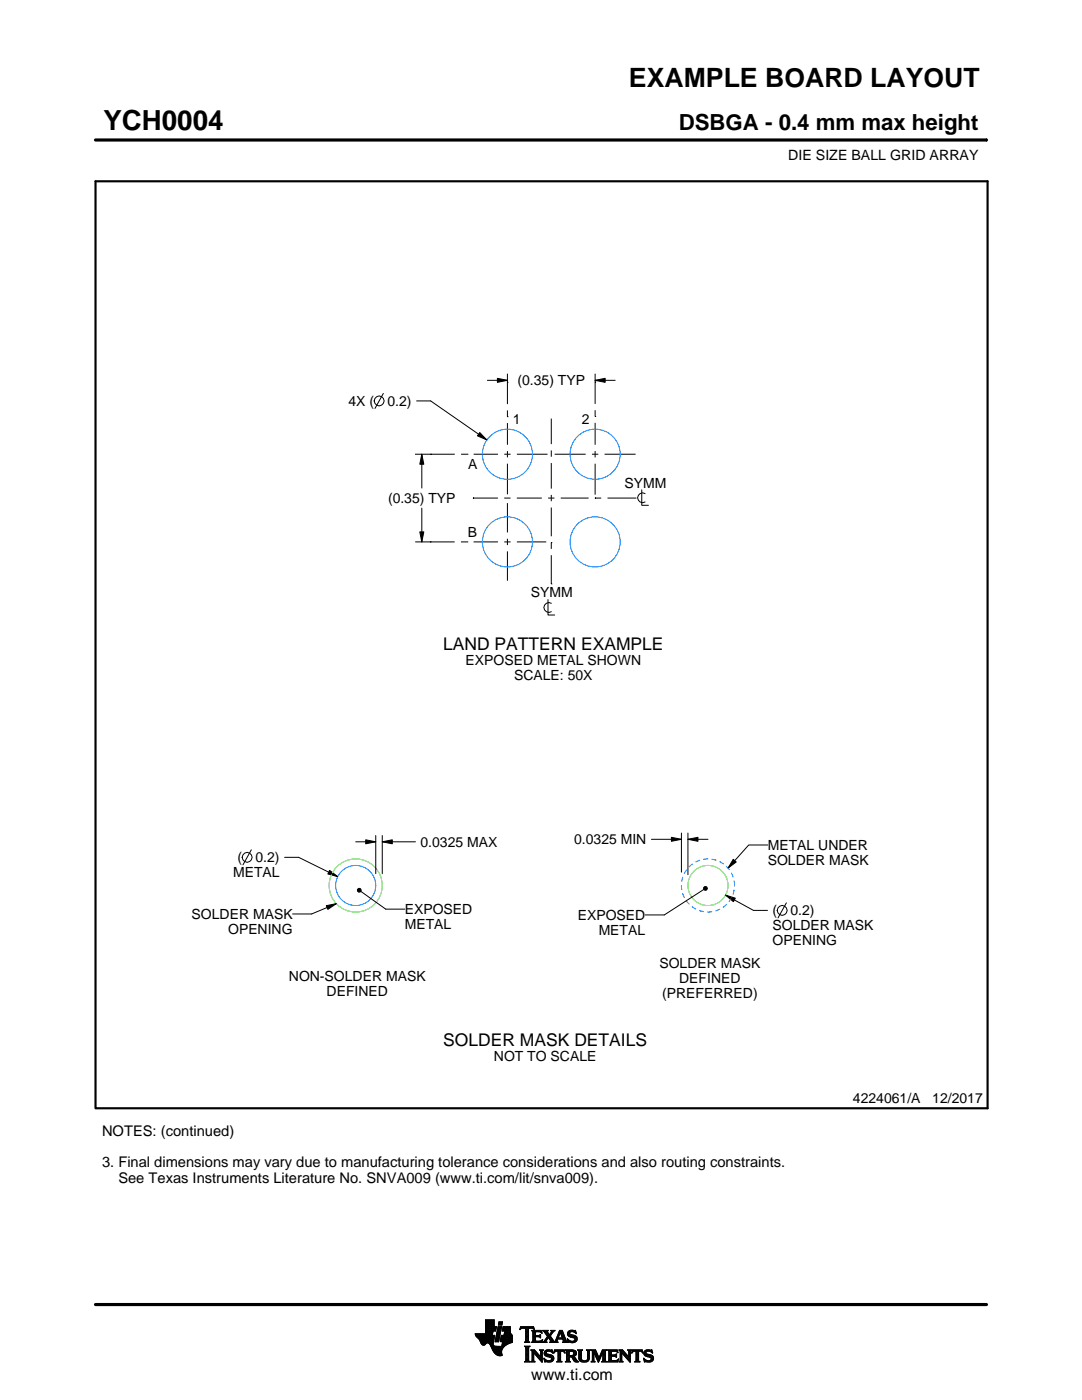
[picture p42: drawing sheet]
<svg xmlns="http://www.w3.org/2000/svg" width="216mm" height="279mm" viewBox="0 0 216 279" stroke-linecap="round" stroke-linejoin="round" font-family="sans-serif">
<defs><g id="words">
<text font-size="5.5" x="20.6" y="26">YCH0004</text>
<text font-size="5.3" x="125.5" y="17.4">EXAMPLE BOARD LAYOUT</text>
<text font-size="4.4" x="135.4" y="26">DSBGA - 0.4 mm max height</text>
<g font-size="3.5">
<text x="88.4" y="129.7">LAND PATTERN EXAMPLE</text>
<text x="88.4" y="208.7">SOLDER MASK DETAILS</text>
</g>
<text font-size="3.2" x="106" y="275.3">www.ti.com</text>
<g font-size="2.9">
<text x="20.4" y="226.7">NOTES: (continued)</text>
<text x="20.4" y="233">3. Final dimensions may vary due to manufacturing tolerance considerations and also routing constraints.</text>
<text x="23.6" y="236.1">See Texas Instruments Literature No. SNVA009 (www.ti.com/lit/snva009).</text>
</g>
<g font-size="2.8">
<text x="157.3" y="32">DIE SIZE BALL GRID ARRAY</text>
<text x="103.3" y="76.9">(0.35) TYP</text>
<text x="69.5" y="81">4X (</text>
<text x="77.3" y="81">0.2)</text>
<text x="102.3" y="84.7">1</text>
<text x="116.1" y="84.6">2</text>
<text x="93.4" y="93.6">A</text>
<text x="77.4" y="100.4">(0.35) TYP</text>
<text x="124.6" y="97.3">SYMM</text>
<text x="93.3" y="107.1">B</text>
<text x="105.9" y="119.2">SYMM</text>
<text x="92.9" y="132.8">EXPOSED METAL SHOWN</text>
<text x="102.6" y="135.8">SCALE: 50X</text>
<text x="47.4" y="172.1">(</text>
<text x="51" y="172.1">0.2)</text>
<text x="83.9" y="169">0.0325 MAX</text>
<text x="114.6" y="168.5">0.0325 MIN</text>
<text x="153.2" y="169.6">METAL UNDER</text>
<text x="153.2" y="172.6">SOLDER MASK</text>
<text x="46.5" y="175.1">METAL</text>
<text x="38.2" y="183.4">SOLDER MASK</text>
<text x="80.8" y="182.4">EXPOSED</text>
<text x="80.8" y="185.4">METAL</text>
<text x="115.3" y="183.6">EXPOSED</text>
<text x="154.1" y="185.7">SOLDER MASK</text>
<text x="154.1" y="182.7">(</text>
<text x="157.7" y="182.7">0.2)</text>
<text x="45.5" y="186.4">OPENING</text>
<text x="119.5" y="186.6">METAL</text>
<text x="154.1" y="188.7">OPENING</text>
<text x="57.6" y="195.8">NON-SOLDER MASK</text>
<text x="131.6" y="193.2">SOLDER MASK</text>
<text x="135.5" y="196.2">DEFINED</text>
<text x="65.2" y="198.8">DEFINED</text>
<text x="132.1" y="199.2">(PREFERRED)</text>
<text x="98.6" y="211.8">NOT TO SCALE</text>
<text x="170.2" y="220.2">4224061/A</text>
<text x="186" y="220.2">12/2017</text>
</g>
</g></defs>
<g fill="none" stroke="#000" stroke-width=".2">
<path d="M19.1 27.9h177.7M196.8 27.7v.5M76.5 78.5l-1.7 3M97.2 75.9h4.1M99.3 75.5l2 .4-2 .4zM101.3 76.3h.1M101.3 74.6v6M118.8 75.9l1.9-.4v.8zM118.8 76.2h.1M118.8 74.6v6M118.8 75.9h4M82.8 90.6h7.9"/>
<path d="M83.1 80h2.8l11.2 7.8M84.2 90.6l.4 2h-.8zM84.2 90.6v6.8M85.9 90.6h.1M92 90.6h1.3M93.3 90.6h.1M94.4 99.4h.1M94.4 99.4h5M94.5 90.6h4.9M95.7 86.3l1.4 1.5-1.8-.8zM100.6 99.4h1.3M100.6 90.6h1.3"/>
<path d="M101.3 83.2h.1M101.3 81.9v1.3M101.3 84.4v4.4M101.3 90v1.3M101.3 92.5v6.2M103.1 99.4h5M103.1 90.6h6.2M109.4 99.4h1.2M110 83.5v5.1M110 89.9v1.3M110 92.4v5.1M110 98.8v1.2"/>
<path d="M110.7 90.6h6.2M111.9 99.4h5.5M118.1 90.6h1.3M118.7 99.4h.1M118.7 99.4h1.3M118.8 83.1h.1M118.8 81.9v1.2M118.8 84.4v4.4M118.8 90v1.3M118.8 92.5v6.2M120.6 90.6h6.2M121.2 99.4h5.6"/>
<path d="M126.8 99.4h.1M128.1 97.8v3h1.3M128.7 98.5a.98 .98 0 0 0-1.5 .8 .98 .98 0 0 0 1.5 .9M82.9 108.1h7.8M83.8 106.2h.8l-.4 1.9zM84.2 101.4v6.7M85.9 108.1h.1M92 108.1h1.2M93.2 108.1h.1M94.5 108.1h4.9M100.6 108.1h1.3M101.3 100.4v5.9"/>
<path d="M101.3 107.5v1.3M101.3 110v5.9M103.1 108.1h5.9M109.3 119.7v3h1.4M110 108.3h.1M110 116.5h.1M110 101.3v5.7M110 108.3v1.2M110 110.8v5.7M110 120.4a.98 .98 0 0 0-1.5 .8 .98 .98 0 0 0 1.5 .9M50.1 169.6l-1.6 3M56.8 171.1h2.8l7.8 3.8"/>
<path d="M65.8 173.7l1.6 1.2-2-.5zM71 168h4M71.3 177.5l.3-.2 .3 .1 .2 .3-.2 .3-.3 .1-.3-.3zM72 177.9l5 3.5h3.8M73 167.6l2 .4-2 .4zM75 166.8v7.6M76.3 168l2-.4v.8zM76.3 166.8v7.6M76.3 168h6.6M130 167.5h6M134 167.1l2 .4-2 .4zM136 166.3v7.8"/>
<path d="M137.3 167.5l2-.4v.8zM137.3 166.3v8.3M137.3 167.5h4M140.4 177.1l.3-.2 .3 .1 .2 .3-.2 .3-.3 .1-.3-.2zM140.4 177.5l-7.8 5.1h-3.8M144.8 178.6l1.9 .6-.4 .8zM144.8 178.6l5.5 3.1h2.8M146.3 171.5l.6 .5-1.6 1.2zM153.2 168.6h-3.8l-4.1 4.6M65.1 180.7l2-.4-1.7 1.2zM67.1 180.3l-4.9 2.1h-3.8M156.9 180.2l-1.7 3"/>
<path d="M94.8 266.2h3.5M94.8 266.3h3.5M94.9 266.4h3.3M94.9 266.5h3.8l-.2 1.2M94.9 266.5h3.8M95 266.6h3.7M95 266.7h3.7M95.1 266.8h3.6M95.2 266.9h3.4M95.3 267h3.3M95.4 267.1h3.2M95.5 267.2h3.1"/>
<path d="M95.6 267.3h3M95.7 267.4h2.8M95.7 267.5h2.8M95.8 267.6h2.7M95.8 267.7h2.7M95.9 267.8h2.6M95.9 267.9h2.5M95.9 268h2.5M96 268h1.1M96 268.1h1M96.1 268.2h.8M96.1 268.3h.7"/>
<path d="M96.2 268.4h.6M96.3 268.4h.4M96.9 266.1h1.4M96.9 266h1.4M96.9 265.9h1.4M96.9 265.8h1.5M96.9 265.7h1.5M96.9 264.7l2.2 .1-.2 .9h-.5l-.2 .8M96.9 265.6h2M96.9 265.5h2M96.9 265.4h2M96.9 265.3h2.1"/>
<path d="M96.9 265.2h2.1M96.9 265.1h2.1M96.9 265h2.1M96.9 264.9h2.1M96.9 264.8h2.2M96.9 264.6h1.7M96.9 264.5h1.7M96.9 264.4h1.7M96.9 264.3h1.7M96.9 264.2h1.7M96.9 264.1h1.7M96.9 264h1.7"/>
<path d="M96.9 263.9h1.7M96.9 263.8h1.7M96.9 263.7h1.7M96.9 263.6h1.7M96.9 263.5h1.7M96.9 263.4h1.7M97.5 268h.9M97.6 268.1h.8M97.7 268.2h.7M97.7 268.3h.7M97.8 268.4h.6M97.9 268.5h.6"/>
<path d="M97.9 268.6h.7M98 268.7h1.1M98 268.8h2.6M98 268.8h2.5M98.1 268.9h2.3M98.1 269h2.3M98.1 269.1h2.2M98.2 269.2h2.1M98.2 269.2h2M98.2 269.3h2M98.3 269.4h1.9M98.3 269.5h1.8"/>
<path d="M98.4 269.6h1.7M98.4 268v.4l.3 .2 2 .1M98.5 269.7h1.6M98.5 267.7l-.1 .3M98.5 269.8h1.6M98.6 269.9h1.5M98.6 264.8v-1.4h-1.7v2.8h-2.1l.1 .3 .7 .8 .7 1.1 .3 .1 .6-.5 .4 .1 1 1.8 .8 .6h.8l-.1-1 .8-1M98.6 270h1.5M98.7 270h1.4M98.8 270.1h1.3M98.8 267.7h.7M98.8 267.6h.7"/>
<path d="M98.8 267.5h.7M98.9 270.2h1.2M98.9 267.4h.7M98.9 267.3h.7M98.9 267.2h.7M98.9 267.1h.7M98.9 267h.7M98.9 270.3h1.3M99 266.9h.6M99 266.9h.7M99 266.8h.7M99 266.7h.7"/>
<path d="M99 266.6h.7M99 266.5h.7M99.1 270.4h1.1M99.1 266.4h.7M99.1 266.3h.7M99.1 266.2h.7M99.1 266.1h.7M99.1 266h.7M99.2 265.9h.7M99.2 265.8h.7M99.2 270.4h1M99.2 265.7h.7"/>
<path d="M99.2 265.6h.7M99.2 265.5h.7M99.3 265.4h.6M99.3 265.4h.7M99.3 265.3h.7M99.3 265.2h.7M99.3 265.1h.7M99.3 265h.7M99.4 270.5h.8M99.4 264.9h.7M99.4 264.8h.7M99.4 264.8h.7l-.6 3h-.7z"/>
<path d="M99.4 264.5l.2-.7h.7l-.2 .7h-.7M99.5 264.4h.6M99.5 264.3h.7M99.5 264.2h.7M99.5 264.1h.7M99.5 264h.7M99.5 263.9h.7M99.6 263.8h.7M99.8 270.6h.1M99.8 267.7h2.4M99.8 267.6h2.4M99.8 267.5h2.4"/>
<path d="M99.9 267.4h2.3M99.9 267.3h2.3M99.9 267.2h2.3M99.9 267.1h2.3M99.9 267h2.3M99.9 266.9h2.3M100 266.9h2.2M100 266.8h2.2M100 266.7h2.2M100 266.6h2.2M100 266.5h2.2M100.1 268.6h.7"/>
<path d="M100.2 268.5h.7M100.2 268.4h.8M100.2 268.4h.9M100.2 268.3h1M100.2 268.2h1.2M100.2 265.6h1.6M100.2 268.1h1.4M100.2 265.5h1.6M100.2 268h1.6M100.3 265.4h1.5M100.3 268h1.7M100.3 267.9h1.9"/>
<path d="M100.3 265.3h1.5M100.3 267.8h1.9M100.3 265.2h1.5M100.3 265.1h1.5M100.3 265h1.5M100.4 264.9h1.4M100.4 264.8h1.4M100.6 266.5l.1-.8h-.5l.2-.9h1.4l.1 1.1 .3 .6v1.4l-1.3 .6M100.6 266.4h1.5M100.6 266.3h1.4M100.6 266.2h1.4M100.6 266.1h1.3"/>
<path d="M100.7 266h1.2M100.7 265.9h1.2M100.7 265.8h1.1M100.7 265.7h1.1M102.2 266.5h-2.2l-.2 1.1 .5 .2-.2 .9M103.7 265.3h.1M103.8 265.2h.2M103.8 265h2.8M103.8 264.9h2.7M103.9 264.8h2.6M104.7 267.8h1M104.7 271.8h1.1"/>
<path d="M104.7 268.7h1M104.8 267.7h.7M104.8 271.7h.8M104.9 265.2h.6M104.9 268.9h.6M104.9 267.6h.6M104.9 267.5l-.2 .3M104.9 267.5h.6M104.9 267.4h.6M104.9 267.3h.6M104.9 267.2h.6M104.9 267.1h.6"/>
<path d="M104.9 267h.6M104.9 266.8h.6M104.9 266.7h.6M104.9 266.6h.6M104.9 266.5h.6M104.9 266.4h.6M104.9 266.3h.6M104.9 266.2h.6M104.9 266.1h.6M104.9 265.9h.6M104.9 265.8h.6M104.9 265.7h.6"/>
<path d="M104.9 265.6h.6M104.9 265.5h.6M104.9 265.4h.6M104.9 265.3h.6M104.9 271.5h.6M104.9 269h.6M104.9 271.4h.6M104.9 271.4v-2.4l-.2-.4h1.1l-.3 .4v2.4M104.9 271.4l-.2 .4h1.1l-.3-.4M104.9 271.3h.6M104.9 271.2h.6M104.9 271.1h.6"/>
<path d="M104.9 271h.6M104.9 270.9h.6M104.9 270.8h.6M104.9 270.6h.6M104.9 270.5h.6M104.9 270.4h.6M104.9 270.3h.6M104.9 270.2h.6M104.9 270.1h.6M104.9 270h.6M104.9 269.9h.6M104.9 269.8h.6"/>
<path d="M104.9 269.6h.6M104.9 269.5h.6M104.9 269.4h.6M104.9 269.3h.6M104.9 269.2h.6M104.9 269.1h.6M105.5 267.5l.2 .3M105.5 267.5v-2.3l.7-.1 .4 .3-.1-.6h-2.6l-.1 .6 .4-.3 .7 .1v2.3M105.7 267.8h-1M105.9 271.8h.8M105.9 269.4h.8M106.1 269.5h.7"/>
<path d="M106.1 267.8h2M106.1 271.7h.5M106.2 269.6h.7M106.2 271.5h.3M106.2 265.6h1.8M106.2 269.8h.8M106.2 271.4h.3M106.2 271.4l-.3 .4h.8l-.2-.4M106.2 271.3h.3M106.2 271.2h.3M106.2 271.1h.3M106.2 271h.3"/>
<path d="M106.2 270.9h.3M106.2 270.8h.3M106.2 270.6h.3M106.2 270.5h.3M106.2 270.4h.3M106.2 270.3h.3M106.2 270.2h.3M106.2 270.1h.3M106.2 270h1M106.2 269.9h.9M106.2 269.8v1.6M106.2 269.8l-.3-.4h.8l1.2 1.4"/>
<path d="M106.3 267.7h1.8M106.3 265.7h1.8M106.3 267.6h.6M106.3 265.8h.6M106.3 267.5l-.2 .3M106.3 267.5h.5M106.3 267.4h.5M106.3 267.3h.5M106.3 267.2h.5M106.3 267.1h.5M106.3 267h.5M106.3 266.8h.5"/>
<path d="M106.3 266.7h1.6M106.3 266.6h1.6M106.3 266.5h.5M106.3 266.4h.5M106.3 266.3h.5M106.3 266.2h.5M106.3 266.1h.5M106.3 265.9h.5M106.4 265.2h.2M106.5 270h.1M106.5 270v1.4M106.5 265.3h.1"/>
<path d="M106.6 270.1h.7M106.7 270.2h.7M106.8 270.3h.7M106.8 265.9l.2-.1h.6l.6 .2-.2-.5h-1.9l.2 .3v1.7M106.8 265.9v.6h.8l.3-.2v.7M106.9 270.4h.7M107 270.5h.7M107.1 270.6h.7M107.2 270.8h1M107.3 270.9h.9M107.4 271h.8M107.5 271.1h.7"/>
<path d="M107.6 271.2h.6M107.6 266.5h.3M107.7 271.3h.5M107.7 269.4h.7M107.7 266.8h.2M107.7 267.6h.5M107.8 266.4h.1M107.8 271.4h.4M107.8 267h.1M107.8 265.8h.3M107.8 269.5h.5M107.9 271.5h.3"/>
<path d="M107.9 269.6h.3M107.9 267l-.3-.2h-.8l.1 .8h.9l.5-.2M107.9 269.8h.3M107.9 270.6h.3M107.9 270.5h.3M107.9 270.4h.3M107.9 270.3h.3M107.9 270.2h.3M107.9 270.1h.3M107.9 270h.3M107.9 269.9h.3M107.9 269.8v1"/>
<path d="M107.9 269.8l-.2-.4h.7l-.2 .4M108 271.7h.2M108 265.9h.1M108 267.5h.2M108.1 271.8h.1M108.1 266.1h.1M108.2 267.4h.1M108.2 269.8v2.1l-1.7-1.9M108.2 267.8h.9M108.3 267.4l-.2 .5-2-.1M108.3 265.6h1M108.5 267.7h.5"/>
<path d="M108.5 271.1l.8 .4h.5l.2-.1-.1-.4-1-.4-.3-.3 .1-.7 .7-.2 .6 .1 .2-.1 .1 .6-.9-.3-.3 .1-.1 .3 1.3 .4 .2 .6M108.5 271.1h.1M108.5 265.7h.7M108.5 271.2h.2M108.6 271.3h.2M108.6 270.1h.4M108.6 270h.4M108.6 270.2h.6M108.6 267.6h.4M108.6 271.4h.4M108.6 269.9h.4M108.6 270.3h1"/>
<path d="M108.6 265.8h.7M108.6 271.5h.8M108.6 269.8h.5M108.7 271.7h1.5M108.7 270.4h1.3M108.7 267.5h.3M108.7 271.8h.1M108.7 265.9h.6M108.7 269.6h1.5M108.8 267.4h.3M108.8 270.5h1.5M108.8 266.1h.6"/>
<path d="M108.8 269.5h1.4M108.8 267.3h.4M108.9 266.2h.6M108.9 267.2h.4M108.9 266.3h.6M108.9 270.6h1.5M109 267.1h.3M109 266.4h1M109.1 271.8h.9M109.1 269.4h.7M109.1 267h.9M109.1 266.5h.8"/>
<path d="M109.1 267.8h-.9M109.2 266.8h.8M109.2 266.6h.6M109.2 266.7h.7M109.2 266.7l-.6 .9-.4 .2M109.3 270.8h1.1M109.5 267.1h.6M109.6 267.2h.6M109.7 271.5h.7M109.7 267.3h.6M109.7 267.8l.2-.2-.5-.7-.4 .8 .1 .1M109.7 267.8h1.6"/>
<path d="M109.7 266.3h.4M109.7 267.4h.6M109.8 270.9h.7M109.8 266.2h.3M109.8 266.6l.9 1.2 1-2.3h.5l.8 2.1 .3 .2M109.8 267.5h.6M109.9 266.1h.3M109.9 269.8h.4M109.9 267.6h.6M109.9 267.7h.7M109.9 271.4h.5M109.9 265.9h.4"/>
<path d="M110 271h.5M110 265.6h.7M110 265.9l-.4 .5-.4-.6 .2-.3h-1.1l.9 1.2M110 265.9l.1-.2-.2-.2h.8l-.9 1.1M110 271.3h.5M110 265.8h.4M110 271.1h.5M110 271.2h.5M110.1 269.4h.1M110.1 265.7h.4M110.1 269.9h.2M110.2 270h.1"/>
<path d="M110.5 270h.1M110.5 269.9h.2M110.5 271.1l-.2 .5-.8 .3-.6-.2-.2 .1-.2-.7M110.5 269.8h.3M110.6 269.6h2.1M110.6 269.5h2M110.6 269.4h2M110.7 267.7h.5M110.8 267.6h.4M110.9 267.5h.3M110.9 267.4h.3M111 267.3h.3"/>
<path d="M111 267.2h1.8M111 267.1h1.8M111.1 267h.3M111.1 271.8h1M111.1 266.8h.4M111.2 266.7h.3M111.2 267.5l.1-.2h1l.1 .2M111.2 267.5v.3h.1M111.2 266.6h.3M111.3 266.5h.3M111.3 271.7h.6M111.3 266.4h.3"/>
<path d="M111.3 271.5h.6M111.3 267.8h-1.6M111.3 269.8h.6M111.4 266.3h.3M111.4 271.4h.5M111.4 271.4l-.1-1.7h-.4l-.4 .4 .2-.7h1.9l.1 .7-.3-.4h-.5v1.7M111.4 270.5h.5M111.4 270.4h.5M111.4 270.3h.5M111.4 270.2h.5M111.4 270.1h.5M111.4 270h.5"/>
<path d="M111.4 269.9h.5M111.4 271.4l-.3 .4h1l-.2-.4M111.4 271.3h.5M111.4 271.2h.5M111.4 271.1h.5M111.4 271h.5M111.4 270.9h.5M111.4 270.8h.5M111.4 270.6h.5M111.4 266.2h.3M111.4 266.1h.4M111.5 265.9h.9"/>
<path d="M111.5 265.8h.8M111.6 265.7h.7M111.6 265.6h.6M111.8 265.9l.4 1.1h-.8zM111.9 266.1h.5M111.9 266.2h.5M111.9 266.3h.6M112 266.4h.5M112 266.5h.6M112.1 266.6h.5M112.1 266.7h.6M112.1 266.8h.6"/>
<path d="M112.2 267h.5M112.2 267.8h1.1M112.3 267.3h.6M112.3 267.4h.6M112.4 267.5h.6M112.4 267.5v.3h-.2M112.4 269.8h.3M112.4 267.6h.6M112.4 267.7h.7M112.6 269.9h.1M112.6 270h.2M112.8 271.8h1"/>
<path d="M112.8 269.4h1.6M113 269.5h1.7M113 271.7h.7M113 269.6h1.9M113 271.5h.6M113 269.8h.6M113 271.4h.6M113 271.4l-.2 .4h1l-.2-.4M113 271.3h.6M113 271.2h.6M113 271.1h.6M113 271h.6"/>
<path d="M113 270.9h.6M113 270.8h1.5M113 270.6h1.6M113 270.5h1.8M113 270.4h.6M113 270.3h.6M113 270.2h.6M113 270.1h.6M113 270h.6M113 269.9h.6M113 269.8v1.6M113 269.8l-.2-.4h1.4l.6 .2 .2 .3v.4l-.2 .3-.4 .1"/>
<path d="M113.2 267.3h.2M113.2 267.4h.3M113.2 266.2h.5M113.2 266.3h.6M113.2 266.1h.5M113.3 267.5h.3M113.3 267.8h-1.1M113.3 266.4h.9M113.3 265.9h.4M113.3 267.6h.6M113.3 266.5h1.3M113.3 267.7h1.6"/>
<path d="M113.3 265.8h.5M113.3 267.8h.2M113.4 266.6h1.5M113.4 265.7h1.5M113.4 265.7l.5-.2 .7 .1 .2-.1 .1 .7-.7-.4h-.4l-.1 .3 .1 .2 .9 .2 .4 .3 .1 .5-.3 .5-.6 .2-.7-.2-.2 .1-.2-.7 .9 .5 .5-.1 .1-.3-.2-.3-1.1-.4-.2-.4zM113.5 266.7h1.5M113.5 265.6h1.4M113.6 271.4v-.6h.4l.7 1h.8M113.6 269.9l.1-.2 .7 .2v.4l-.4 .2M113.6 269.9v.6M113.7 267.8h1.1M113.8 266.8h1.3"/>
<path d="M113.8 265.5h.6M114 268h.4M114.1 270.9h.6M114.2 271h.6M114.2 271.1h.7M114.3 271.2h.6M114.3 267h.8M114.3 269.8h.7M114.3 270.4h.6M114.4 271.3h.6M114.4 270.7l1.1 1.1M114.4 270.7h.1"/>
<path d="M114.4 271.4h.7M114.4 269.9h.6M114.4 270.3h.6M114.5 267.6h.5M114.5 270.2h.5M114.5 270h.5M114.5 265.8h.4M114.5 270.1h.5M114.5 271.5h.7M114.6 271.7h.7M114.6 267.1h.6M114.6 267.5h.5"/>
<path d="M114.7 267.2h.5M114.7 267.4h.5M114.7 265.9h.3M114.7 267.3h.5M114.7 271.8h.8M114.8 266.1h.2M114.9 266.2h.1M115.3 269.4h.9M115.4 269.5h.7M115.5 269.6h.5M115.5 269.8h.5M115.5 269.8v1.4l.4 .5 .6 .2 .7-.1 .3-.3 .1-.5"/>
<path d="M115.5 271h.5M115.5 270.9h.5M115.5 270.8h.5M115.5 270.6h.5M115.5 270.5h.5M115.5 270.4h.5M115.5 270.3h.5M115.5 270.2h.5M115.5 270.1h.5M115.5 270h.5M115.5 269.9h.5M115.5 269.8l-.2-.4h.9l-.2 .4"/>
<path d="M115.5 271.1h.5M115.5 271.2h.5M115.5 271.3h.6M115.6 271.4h.6M115.7 271.5h.8M115.8 271.7h1.5M116 271l.2 .4 .5 .2 .4-.2 .2-.4M116 269.8v1.2M116 271.8h1.1M116.8 271.5h.6M117 269.4h.8M117.1 271.4h.4"/>
<path d="M117.2 269.5h.5M117.2 271.3h.4M117.2 269.6h.4M117.2 271.2h.4M117.2 271.1h.4M117.3 269.8h.3M117.3 271h.3M117.3 270.9h.3M117.3 270.8h.3M117.3 270.6h.3M117.3 270.5h.3M117.3 270.4h.3"/>
<path d="M117.3 270.3h.3M117.3 270.2h.3M117.3 270.1h.3M117.3 270h.3M117.3 269.9h.3M117.6 269.8l.2-.4h-.8l.2 .3 .1 1.3M117.6 269.8v1.2M118 271.8h.7M118 269.4h.8M118.1 269.5h.8M118.1 271.7h.5M118.2 269.6h.7"/>
<path d="M118.2 271.5h.3M118.2 269.8h.8M118.2 271.4h.3M118.2 269.8l-.2-.4h.8l.7 1.6 .7-1.6h.9l-.3 .4M118.2 271.4l-.2 .4h.7l-.2-.4M118.2 271.3h.3M118.2 271.2h.3M118.2 271.1h.3M118.2 271h.3M118.2 270.9h.3M118.2 270.8h.3M118.2 270.6h.3"/>
<path d="M118.2 270.5h.3M118.2 270.4h.3M118.2 270.3h.3M118.2 270.2h.3M118.2 270.1h.3M118.2 270h.9M118.2 269.9h.8M118.2 269.8v1.6M118.6 270.1h.5M118.6 270.2h.6M118.7 270.3h.5M118.7 270.4h.6"/>
<path d="M118.8 270.5h.5M118.8 270.6h.6M118.9 270.8h.5M118.9 270.9h.6M119 271h.8M119 271.1h.8M119.1 271.2h.6M119.1 271.3h.6M119.2 271.4h.4M119.2 271.5h.4M119.3 271.7h.2M119.3 271.8h.2"/>
<path d="M119.6 270.9h.3M119.6 270.8h.3M119.7 270.6h.3M119.7 270.5h.3M119.8 270.4h.3M119.8 270.3h.3M119.9 270.2h.3M119.9 270.1h.3M120 270h.8M120 269.9h.8M120 269.8h.8M120.1 271.8h1"/>
<path d="M120.1 269.6h.7M120.1 269.5h.8M120.2 269.4h.9M120.2 271.7h.7M120.3 271.5h.5M120.3 271.4h.5M120.3 271.4l-.2 .4h1l-.3-.4M120.3 271.4v-1.5l-.9 2-.9-2v1.5M120.3 271.3h.5M120.3 271.2h.5M120.3 271.1h.5M120.3 271h.5"/>
<path d="M120.3 270.9h.5M120.3 270.8h.5M120.3 270.6h.5M120.3 270.5h.5M120.3 270.4h.5M120.3 270.3h.5M120.3 270.2h.5M120.3 270.1h.5M120.8 269.8v1.6M121.2 271.8h2M121.2 269.4h1.9M121.4 269.5h1.8"/>
<path d="M121.4 271.7h1.9M121.5 269.6h1.7M121.5 271.5h1.8M121.5 269.8h.5M121.5 271.4h.5M121.5 269.8l-.3-.4h1.9l.2 .6M121.5 269.9h.5M121.5 269.8v1.6M121.5 271.3h.5M121.5 271.2h.5M121.5 271.1h.5M121.5 271h.5"/>
<path d="M121.5 270.9h.5M121.5 270.8h.5M121.5 270.6h1.5M121.5 270.5h1.5M121.5 270.4h1.5M121.5 270.3h.5M121.5 270.2h.5M121.5 270.1h.5M121.5 270h.5M122.6 270.4l.4-.2v.7l-.2-.2h-.8v.7l.2 .1M122.9 270.8h.1M122.9 270.3h.1"/>
<path d="M123 269.8h.3M123.1 271.4h.3M123.2 269.9h.1M123.3 270h.1M123.3 270l-.4-.3h-.8l-.1 .7M123.3 271.3h.1M123.4 271.2h.1M123.4 271.2l-.2 .6h-2l.3-.4M123.4 271.2l-.3 .3h-.4M123.5 271.8h.8M123.5 269.4h.7M123.6 269.5h.7"/>
<path d="M123.7 271.7h.5M123.7 269.6h.7M123.7 271.5h.4M123.7 269.8h.8M123.7 271.4h.4M123.7 271.4l-.2 .4h.8l-.2-.4M123.7 271.3h.4M123.7 271.2h.4M123.7 271.1h.4M123.7 271h.4M123.7 270.9h.4M123.7 270.8h.4"/>
<path d="M123.7 270.6h.4M123.7 270.5h.4M123.7 270.4h.4M123.7 270.3h.4M123.7 270.2h.4M123.7 270.1h.4M123.7 270h1M123.7 269.9h.9M123.7 269.8v1.6M123.7 269.8l-.2-.4h.7l1.2 1.4 .1-1M124.1 270v1.4M124.1 270h.1"/>
<path d="M124.2 270.1h.6M124.2 270.2h.7M124.3 270.3h.7M124.4 270.4h.7M124.5 270.5h.7M124.6 270.6h.7M124.7 270.8h1.1M124.8 270.9h1M124.9 271h.9M125 271.1h.8M125.1 271.2h.7M125.2 271.3h.6"/>
<path d="M125.2 269.4h.8M125.3 271.4h.5M125.4 269.5h.5M125.4 271.5h.4M125.4 269.6h.4M125.5 269.8h.3M125.5 269.8l-.3-.4h.8l-.2 .4M125.5 270.4h.3M125.5 270.3h.3M125.5 270.2h.3M125.5 270.1h.3M125.5 270h.3"/>
<path d="M125.5 269.9h.3M125.5 270.6h.3M125.5 270.5h.3M125.5 271.7h.3M125.6 271.8h.2M125.8 269.8v2.1l-1.7-1.9M126 270h.1M126.1 269.9h.1M126.1 269.8h.3M126.1 269.6h2.1M126.2 269.5h2M126.2 269.4h2"/>
<path d="M126.6 271.8h1.1M126.9 271.7h.6M126.9 271.5h.5M126.9 269.8h.5M126.9 271.4h.5M126.9 271.4v-1.7h-.5l-.3 .4 .1-.7h1.9l.2 .7-.4-.4h-.5v1.7M126.9 270.5h.5M126.9 270.4h.5M126.9 270.3h.5M126.9 270.2h.5M126.9 270.1h.5M126.9 270h.5"/>
<path d="M126.9 269.9h.5M126.9 271.4l-.3 .4h1.1l-.3-.4M126.9 271.3h.5M126.9 271.2h.5M126.9 271.1h.5M126.9 271h.5M126.9 270.9h.5M126.9 270.8h.5M126.9 270.6h.5M128 269.8h.3M128.1 269.9h.2M128.2 270h.1"/>
<path d="M128.4 271.1h.1M128.4 271.2h.2M128.5 271.3h.2M128.5 270.1h.4M128.5 270h.4M128.5 270.2h.6M128.5 271.4h.4M128.5 269.9h.4M128.5 270.3h1M128.5 271.5h.8M128.5 269.8h.5M128.6 271.7h1.5"/>
<path d="M128.6 270.4h1.3M128.6 271.8h.1M128.6 269.6h1.5M128.7 270.5h1.5M128.7 269.5h1.4M128.8 270.6h1.5M128.9 271.8h1M129 269.4h.7M129.1 270.8l-.6-.4 .1-.7 .5-.3 .8 .1 .2-.1 .1 .7-.8-.4-.4 .1-.1 .2 1.3 .5 .2 .6M129.1 270.8l.7 .2v.4l-.6 .1-.8-.4M129.2 270.8h1.1M129.6 271.5h.7"/>
<path d="M129.6 270.9h.8M129.8 269.8h.4M129.8 271.4h.5M129.9 271h.5M129.9 271.3h.5M129.9 271.1h.5M129.9 271.2h.5M129.9 269.4h.2M130 269.9h.2M130.1 270h.1M130.4 271.1l-.3 .5-.7 .3-.6-.2-.2 .1-.2-.7"/>
<circle cx="75.6" cy="80" r=".98"/>
<circle cx="49.3" cy="171.1" r=".98"/>
<circle cx="156.1" cy="181.7" r=".98"/>
</g>
<g fill="#000">
<path d="M99.3 75.5l2 .4-2 .4zM118.8 75.9l1.9-.4v.8zM84.2 90.6l.4 2h-.8zM95.7 86.3l1.4 1.5-1.8-.8zM83.8 106.2h.8l-.4 1.9zM65.8 173.7l1.6 1.2-2-.5zM71.3 177.5l.3-.2 .3 .1 .2 .3-.2 .3-.3 .1-.3-.3zM73 167.6l2 .4-2 .4zM76.3 168l2-.4v.8zM134 167.1l2 .4-2 .4zM137.3 167.5l2-.4v.8zM140.4 177.1l.3-.2 .3 .1 .2 .3-.2 .3-.3 .1-.3-.2z"/>
<path d="M144.8 178.6l1.9 .6-.4 .8zM146.3 171.5l.6 .5-1.6 1.2zM65.1 180.7l2-.4-1.7 1.2z"/>
</g>
<path d="M19.1 36.2h178v185h-178z" fill="none" stroke="#000" stroke-width=".43"/>
<path d="M19 27.9h177.8M19 260.3h177.8" fill="none" stroke="#000" stroke-width=".63"/>
<g fill="none" stroke="#0080ff" stroke-width=".2">
<circle cx="101.2" cy="90.6" r="5"/>
<circle cx="118.7" cy="90.6" r="5"/>
<circle cx="101.2" cy="108.1" r="5"/>
<circle cx="118.7" cy="108.1" r="5"/>
<circle cx="71" cy="176.7" r="4"/>
</g>
<g fill="none" stroke="#6ef200" stroke-width=".2">
<circle cx="71" cy="176.7" r="5.3"/>
<circle cx="141.3" cy="176.7" r="4"/>
</g>
<path d="M146.6 176.7a5.3 5.3 0 0 0-7.7-4.7 5.3 5.3 0 0 0-.8 9 5.3 5.3 0 0 0 8.4-3.4l.1-.9" fill="none" stroke="#0080ff" stroke-width=".2" stroke-dasharray="1 .7" stroke-linecap="butt"/>
<use href="#words"/>
</svg>
